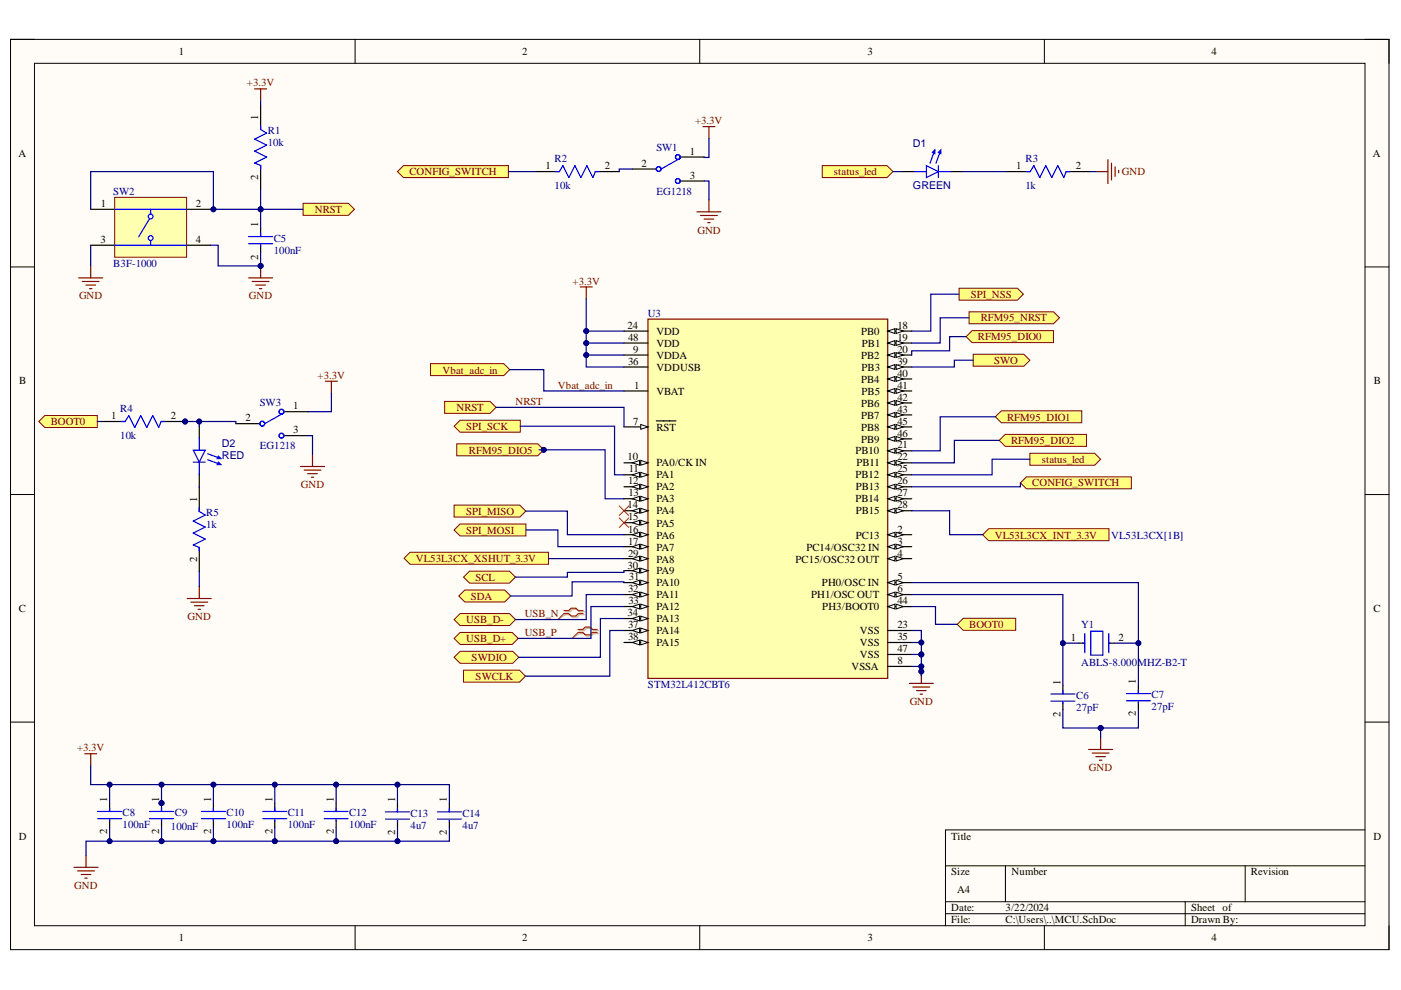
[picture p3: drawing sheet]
<svg xmlns="http://www.w3.org/2000/svg" width="297mm" height="210mm" viewBox="0 0 297 210" stroke-linecap="round" stroke-linejoin="round" font-family="sans-serif">
<defs><g id="words">
<g font-size="2.3">
<text x="37.9" y="11.7">1</text>
<text x="110.7" y="11.7">2</text>
<text x="183.9" y="11.7">3</text>
<text x="256.8" y="11.7">4</text>
<text x="54.7" y="25.4" transform="rotate(-90 54.7 25.4)">1</text>
<text x="3.9" y="33.3">A</text>
<text x="115.6" y="35.9">1</text>
<text x="128.2" y="35.9">2</text>
<text x="136" y="35.3">2</text>
<text x="146.3" y="32.8">1</text>
<text x="215.5" y="35.9">1</text>
<text x="228.1" y="35.9">2</text>
<text x="291.1" y="33.3">A</text>
<text x="54.7" y="38.2" transform="rotate(-90 54.7 38.2)">2</text>
<text x="146.3" y="37.9">3</text>
<text x="21.4" y="43.9">1</text>
<text x="41.5" y="43.9">2</text>
<text x="21.3" y="51.6">3</text>
<text x="41.5" y="51.6">4</text>
<text x="54.7" y="48.1" transform="rotate(-90 54.7 48.1)">1</text>
<text x="54.7" y="55" transform="rotate(-90 54.7 55)">2</text>
<text x="133.1" y="69.7">24</text>
<text x="139.2" y="71">VDD</text>
<text x="182.6" y="71">PB0</text>
<text x="190.3" y="69.7">18</text>
<text x="133.2" y="72.3">48</text>
<text x="133.2" y="77.3">36</text>
<text x="134.3" y="74.8">9</text>
<text x="139.2" y="73.5">VDD</text>
<text x="139.2" y="76.1">VDDA</text>
<text x="182.6" y="76.1">PB2</text>
<text x="182.7" y="73.5">PB1</text>
<text x="190.3" y="72.3">19</text>
<text x="190.3" y="74.8">20</text>
<text x="190.3" y="77.3">39</text>
<text x="4.1" y="81.5">B</text>
<text x="134.4" y="82.4">1</text>
<text x="139.2" y="78.6">VDDUSB</text>
<text x="139.2" y="83.7">VBAT</text>
<text x="182.6" y="81.1">PB4</text>
<text x="182.6" y="78.6">PB3</text>
<text x="182.6" y="83.7">PB5</text>
<text x="190.3" y="79.9">40</text>
<text x="190.3" y="82.4">41</text>
<text x="291.3" y="81.5">B</text>
<text x="23.6" y="88.9">1</text>
<text x="36.2" y="88.9">2</text>
<text x="52" y="89.3">2</text>
<text x="62.2" y="86.8">1</text>
<text x="182.6" y="86.2">PB6</text>
<text x="182.6" y="88.8">PB7</text>
<text x="190.3" y="84.9">42</text>
<text x="190.3" y="87.5">43</text>
<text x="62.2" y="91.9">3</text>
<text x="134.3" y="90">7</text>
<text x="139.2" y="91.3">RST</text>
<text x="182.6" y="91.3">PB8</text>
<text x="182.6" y="93.8">PB9</text>
<text x="190.3" y="90">45</text>
<text x="190.3" y="92.6">46</text>
<text x="190.3" y="95.1">21</text>
<text x="133.1" y="97.6">10</text>
<text x="133.3" y="100.2">11</text>
<text x="139.2" y="98.9">PA0/CK IN</text>
<text x="139.2" y="101.4">PA1</text>
<text x="181.4" y="96.4">PB10</text>
<text x="181.4" y="101.4">PB12</text>
<text x="181.6" y="98.9">PB11</text>
<text x="190.3" y="97.6">22</text>
<text x="190.3" y="100.2">25</text>
<text x="41.8" y="106.4" transform="rotate(-90 41.8 106.4)">1</text>
<text x="133.1" y="107.8">14</text>
<text x="133.2" y="102.7">12</text>
<text x="133.2" y="105.2">13</text>
<text x="139.2" y="104">PA2</text>
<text x="139.2" y="106.5">PA3</text>
<text x="181.4" y="106.5">PB14</text>
<text x="181.5" y="104">PB13</text>
<text x="190.3" y="102.7">26</text>
<text x="190.3" y="105.2">27</text>
<text x="190.3" y="107.8">28</text>
<text x="133.2" y="110.3">15</text>
<text x="133.2" y="112.9">16</text>
<text x="139.2" y="109">PA4</text>
<text x="139.2" y="111.7">PA5</text>
<text x="181.5" y="109">PB15</text>
<text x="190.3" y="112.9">2</text>
<text x="41.8" y="119.2" transform="rotate(-90 41.8 119.2)">2</text>
<text x="133.2" y="115.5">17</text>
<text x="133.2" y="118">29</text>
<text x="139.2" y="114.2">PA6</text>
<text x="139.2" y="116.7">PA7</text>
<text x="139.2" y="119.3">PA8</text>
<text x="168.7" y="119.3">PC15/OSC32 OUT</text>
<text x="171" y="116.7">PC14/OSC32 IN</text>
<text x="181.5" y="114.2">PC13</text>
<text x="190.3" y="115.5">3</text>
<text x="190.3" y="118">4</text>
<text x="133.1" y="120.5">30</text>
<text x="133.2" y="125.6">32</text>
<text x="133.3" y="123.1">31</text>
<text x="139.2" y="121.8">PA9</text>
<text x="139.2" y="124.3">PA10</text>
<text x="174.3" y="124.3">PH0/OSC IN</text>
<text x="190.3" y="123.1">5</text>
<text x="190.3" y="125.6">6</text>
<text x="4" y="129.7">C</text>
<text x="133.1" y="130.7">34</text>
<text x="133.2" y="128.1">33</text>
<text x="139.2" y="126.9">PA11</text>
<text x="139.2" y="129.4">PA12</text>
<text x="139.2" y="131.9">PA13</text>
<text x="172" y="126.9">PH1/OSC OUT</text>
<text x="174.3" y="129.4">PH3/BOOT0</text>
<text x="190.3" y="128.1">44</text>
<text x="291.2" y="129.7">C</text>
<text x="133.2" y="133.2">37</text>
<text x="133.2" y="135.8">38</text>
<text x="139.2" y="134.5">PA14</text>
<text x="139.2" y="137">PA15</text>
<text x="182.3" y="134.5">VSS</text>
<text x="182.3" y="137">VSS</text>
<text x="190.3" y="133.2">23</text>
<text x="190.3" y="135.8">35</text>
<text x="227.1" y="135.9">1</text>
<text x="237.1" y="135.9">2</text>
<text x="180.5" y="142.1">VSSA</text>
<text x="182.3" y="139.6">VSS</text>
<text x="190.3" y="138.3">47</text>
<text x="190.3" y="140.8">8</text>
<text x="224.9" y="145.1" transform="rotate(-90 224.9 145.1)">1</text>
<text x="240.8" y="145" transform="rotate(-90 240.8 145)">1</text>
<text x="224.9" y="152" transform="rotate(-90 224.9 152)">2</text>
<text x="240.8" y="151.9" transform="rotate(-90 240.8 151.9)">2</text>
<text x="22.8" y="170" transform="rotate(-90 22.8 170)">1</text>
<text x="33.8" y="170" transform="rotate(-90 33.8 170)">1</text>
<text x="44.8" y="170" transform="rotate(-90 44.8 170)">1</text>
<text x="57.8" y="170" transform="rotate(-90 57.8 170)">1</text>
<text x="70.8" y="170" transform="rotate(-90 70.8 170)">1</text>
<text x="83.7" y="170.1" transform="rotate(-90 83.7 170.1)">1</text>
<text x="94.7" y="170.1" transform="rotate(-90 94.7 170.1)">1</text>
<text x="4" y="178">D</text>
<text x="22.8" y="176.9" transform="rotate(-90 22.8 176.9)">2</text>
<text x="33.8" y="176.9" transform="rotate(-90 33.8 176.9)">2</text>
<text x="44.8" y="176.9" transform="rotate(-90 44.8 176.9)">2</text>
<text x="57.8" y="176.9" transform="rotate(-90 57.8 176.9)">2</text>
<text x="70.8" y="176.9" transform="rotate(-90 70.8 176.9)">2</text>
<text x="83.7" y="177" transform="rotate(-90 83.7 177)">2</text>
<text x="94.7" y="177" transform="rotate(-90 94.7 177)">2</text>
<text x="201.7" y="178">Title</text>
<text x="291.2" y="178">D</text>
<text x="201.7" y="185.6">Size</text>
<text x="214.4" y="185.6">Number</text>
<text x="265.2" y="185.6">Revision</text>
<text x="202.9" y="189.4">A4</text>
<text x="201.7" y="193.2">Date:</text>
<text x="201.7" y="195.8">File:</text>
<text x="213.2" y="193.2">3/22/2024</text>
<text x="213.2" y="195.8">C:\Users\..\MCU.SchDoc</text>
<text x="252.5" y="193.2">Sheet of</text>
<text x="252.5" y="195.8">Drawn By:</text>
<text x="37.9" y="199.6">1</text>
<text x="110.7" y="199.6">2</text>
<text x="183.9" y="199.6">3</text>
<text x="256.8" y="199.6">4</text>
</g>
<g font-size="2.3" fill="#800000">
<text x="52.4" y="18.3">+3.3V</text>
<text x="147.4" y="26.4">+3.3V</text>
<text x="86.8" y="37.2">CONFIG_SWITCH</text>
<text x="176.8" y="37.2">status_led</text>
<text x="237.9" y="37.2">GND</text>
<text x="66.7" y="45.1">NRST</text>
<text x="147.9" y="49.5">GND</text>
<text x="16.7" y="63.5">GND</text>
<text x="52.8" y="63.5">GND</text>
<text x="121.4" y="60.3">+3.3V</text>
<text x="205.8" y="63.1">SPI_NSS</text>
<text x="207.9" y="68.1">RFM95_NRST</text>
<text x="207.3" y="72.2">RFM95_DIO0</text>
<text x="210.8" y="77.2">SWO</text>
<text x="67.3" y="80.4">+3.3V</text>
<text x="93.8" y="79.2">Vbat_adc_in</text>
<text x="118.3" y="82.4">Vbat_adc_in</text>
<text x="96.8" y="87.1">NRST</text>
<text x="109.3" y="85.9">NRST</text>
<text x="213.5" y="89.2">RFM95_DIO1</text>
<text x="10.7" y="90.2">BOOT0</text>
<text x="98.8" y="91.2">SPI_SCK</text>
<text x="214.4" y="94.2">RFM95_DIO2</text>
<text x="99.4" y="96.2">RFM95_DIO5</text>
<text x="220.9" y="98.1">status_led</text>
<text x="63.8" y="103.5">GND</text>
<text x="218.8" y="103.1">CONFIG_SWITCH</text>
<text x="98.8" y="113.2">SPI_MOSI</text>
<text x="98.8" y="109.1">SPI_MISO</text>
<text x="88.1" y="119.2">VL53L3CX_XSHUT_3.3V</text>
<text x="210.9" y="114.2">VL53L3CX_INT_3.3V</text>
<text x="100.8" y="123.2">SCL</text>
<text x="39.8" y="131.5">GND</text>
<text x="99.8" y="127.1">SDA</text>
<text x="111.2" y="130.8">USB_N</text>
<text x="98.8" y="136.2">USB_D+</text>
<text x="98.8" y="132.1">USB_D-</text>
<text x="111.2" y="134.9">USB_P</text>
<text x="205.5" y="133.1">BOOT0</text>
<text x="100" y="140.1">SWDIO</text>
<text x="100.8" y="144.1">SWCLK</text>
<text x="192.9" y="149.5">GND</text>
<text x="16.3" y="159.3">+3.3V</text>
<text x="230.9" y="163.5">GND</text>
<text x="15.7" y="188.5">GND</text>
</g>
<g font-size="2.3" fill="#000080">
<text x="56.8" y="28.5">R1</text>
<text x="56.8" y="31">10k</text>
<text x="117.6" y="34.4">R2</text>
<text x="139.2" y="32">SW1</text>
<text x="193.6" y="31.1">D1</text>
<text x="217.4" y="34.4">R3</text>
<text x="24" y="41.3">SW2</text>
<text x="117.6" y="40">10k</text>
<text x="139.2" y="41.2">EG1218</text>
<text x="193.6" y="40">GREEN</text>
<text x="217.4" y="40">1k</text>
<text x="58" y="51.2">C5</text>
<text x="58" y="53.8">100nF</text>
<text x="24" y="56.6">B3F-1000</text>
<text x="137.4" y="67.2">U3</text>
<text x="25.5" y="87.4">R4</text>
<text x="55.1" y="86">SW3</text>
<text x="25.5" y="93">10k</text>
<text x="47" y="94.8">D2</text>
<text x="55.1" y="95.2">EG1218</text>
<text x="47" y="97.3">RED</text>
<text x="43.7" y="109.5">R5</text>
<text x="43.7" y="112">1k</text>
<text x="235.6" y="114.2">VL53L3CX[1B]</text>
<text x="229.3" y="133.1">Y1</text>
<text x="229.3" y="141.2">ABLS-8.000MHZ-B2-T</text>
<text x="137.4" y="145.9">STM32L412CBT6</text>
<text x="228.2" y="148.2">C6</text>
<text x="244.1" y="148.1">C7</text>
<text x="228.2" y="150.7">27pF</text>
<text x="244.1" y="150.6">27pF</text>
<text x="26" y="173.1">C8</text>
<text x="37.1" y="173.1">C9</text>
<text x="48" y="173.1">C10</text>
<text x="61" y="173.1">C11</text>
<text x="74" y="173.1">C12</text>
<text x="87" y="173.2">C13</text>
<text x="98" y="173.2">C14</text>
<text x="26" y="175.6">100nF</text>
<text x="36.2" y="175.9">100nF</text>
<text x="48" y="175.6">100nF</text>
<text x="61" y="175.6">100nF</text>
<text x="74" y="175.6">100nF</text>
<text x="87" y="175.7">4u7</text>
<text x="98" y="175.7">4u7</text>
</g>
</g></defs>
<path d="M2.2 8.4h292.3v192.9h-292.3z" fill-rule="evenodd" fill="#fffcf8"/>
<path d="M2.2 8.4h292.3v192.9h-292.3z" fill="none" stroke="#000" stroke-width=".21"/>
<path d="M7.3 13.4h282.1v182.9h-282.1z" fill-rule="evenodd" fill="#fffcf8"/>
<g fill="none" stroke="#000" stroke-width=".21">
<path d="M2.2 8.3h5.1M7.3 13.4h282.1v182.9h-282.1zM75.3 8.3v5.1M148.4 8.3v5.1M221.4 8.4v5M289.4 8.4h5.1v5M2.2 56.6h5.1M289.4 56.6h5.1M2.2 104.8h5.1M289.4 104.9h5.1M2.2 153.1h5.1M289.4 153.1h5.1"/>
<path d="M289.4 176h-88.9v20.3M75.3 196.3v5M148.4 196.3v5M200.5 183.6h88.9M200.5 191.2h88.9M200.5 193.7h88.9M213.2 183.6v7.6M221.4 196.3v5M251.3 191.2v5.1M264 183.6v7.6M294.5 196.3v5"/>
</g>
<path d="M137.4 67.7h50.8v76.1h-50.8z" fill-rule="evenodd" fill="#ffffb0"/>
<path d="M137.4 67.7h50.8v76.1h-50.8z" fill="none" stroke="#800000" stroke-width=".25"/>
<path d="M132.3 70.2h5.1M132.3 72.7h5.1M132.3 75.3h5.1M132.3 77.8h5.1M188.2 113.4h5.1" fill="none" stroke="#000" stroke-width=".25"/>
<path d="M188.2 113.4l1.5-.5v1z" fill="#f8fcff"/>
<path d="M188.2 113.4l1.5-.5v1z" fill="none" stroke="#000" stroke-width=".21"/>
<path d="M190 112.9l1.5 .5-1.5 .5z" fill="#f8fcff"/>
<path d="M190 112.9l1.5 .5-1.5 .5z" fill="none" stroke="#000" stroke-width=".21"/>
<path d="M188.2 115.9h5.1" fill="none" stroke="#000" stroke-width=".25"/>
<path d="M188.2 115.9l1.5-.5v1z" fill="#f8fcff"/>
<path d="M188.2 115.9l1.5-.5v1z" fill="none" stroke="#000" stroke-width=".21"/>
<path d="M190 115.4l1.5 .5-1.5 .5z" fill="#f8fcff"/>
<path d="M190 115.4l1.5 .5-1.5 .5z" fill="none" stroke="#000" stroke-width=".21"/>
<path d="M188.2 118.4h5.1" fill="none" stroke="#000" stroke-width=".25"/>
<path d="M188.2 118.4l1.5-.5v1.1z" fill="#f8fcff"/>
<path d="M188.2 118.4l1.5-.5v1.1z" fill="none" stroke="#000" stroke-width=".21"/>
<path d="M190 117.9l1.5 .5-1.5 .6z" fill="#f8fcff"/>
<path d="M190 117.9l1.5 .5-1.5 .6z" fill="none" stroke="#000" stroke-width=".21"/>
<path d="M188.2 123.5h5.1" fill="none" stroke="#000" stroke-width=".25"/>
<path d="M188.2 123.5l1.5-.5v1z" fill="#f8fcff"/>
<path d="M188.2 123.5l1.5-.5v1z" fill="none" stroke="#000" stroke-width=".21"/>
<path d="M190 123l1.5 .5-1.5 .5z" fill="#f8fcff"/>
<path d="M190 123l1.5 .5-1.5 .5z" fill="none" stroke="#000" stroke-width=".21"/>
<path d="M188.2 126.1h5.1" fill="none" stroke="#000" stroke-width=".25"/>
<path d="M188.2 126.1l1.5-.5v1z" fill="#f8fcff"/>
<path d="M188.2 126.1l1.5-.5v1z" fill="none" stroke="#000" stroke-width=".21"/>
<path d="M190 125.6l1.5 .5-1.5 .5z" fill="#f8fcff"/>
<path d="M190 125.6l1.5 .5-1.5 .5z" fill="none" stroke="#000" stroke-width=".21"/>
<path d="M188.2 128.6h5.1" fill="none" stroke="#000" stroke-width=".25"/>
<path d="M188.2 128.6l1.5-.5v1z" fill="#f8fcff"/>
<path d="M188.2 128.6l1.5-.5v1z" fill="none" stroke="#000" stroke-width=".21"/>
<path d="M190 128.1l1.5 .5-1.5 .5z" fill="#f8fcff"/>
<path d="M190 128.1l1.5 .5-1.5 .5z" fill="none" stroke="#000" stroke-width=".21"/>
<path d="M132.3 98.1h5.1" fill="none" stroke="#000" stroke-width=".25"/>
<path d="M135.9 97.6l1.5 .5-1.5 .5z" fill="#f8fcff"/>
<path d="M135.9 97.6l1.5 .5-1.5 .5z" fill="none" stroke="#000" stroke-width=".21"/>
<path d="M134.1 98.1l1.5-.5v1z" fill="#f8fcff"/>
<path d="M134.1 98.1l1.5-.5v1z" fill="none" stroke="#000" stroke-width=".21"/>
<path d="M132.3 100.7h5.1" fill="none" stroke="#000" stroke-width=".25"/>
<path d="M135.9 100.2l1.5 .5-1.5 .5z" fill="#f8fcff"/>
<path d="M135.9 100.2l1.5 .5-1.5 .5z" fill="none" stroke="#000" stroke-width=".21"/>
<path d="M134.1 100.7l1.5-.5v1z" fill="#f8fcff"/>
<path d="M134.1 100.7l1.5-.5v1z" fill="none" stroke="#000" stroke-width=".21"/>
<path d="M132.3 103.2h5.1" fill="none" stroke="#000" stroke-width=".25"/>
<path d="M135.9 102.7l1.5 .5-1.5 .5z" fill="#f8fcff"/>
<path d="M135.9 102.7l1.5 .5-1.5 .5z" fill="none" stroke="#000" stroke-width=".21"/>
<path d="M134.1 103.2l1.5-.5v1z" fill="#f8fcff"/>
<path d="M134.1 103.2l1.5-.5v1z" fill="none" stroke="#000" stroke-width=".21"/>
<path d="M132.3 105.7h5.1" fill="none" stroke="#000" stroke-width=".25"/>
<path d="M135.9 105.2l1.5 .5-1.5 .6z" fill="#f8fcff"/>
<path d="M135.9 105.2l1.5 .5-1.5 .6z" fill="none" stroke="#000" stroke-width=".21"/>
<path d="M134.1 105.7l1.5-.5v1.1z" fill="#f8fcff"/>
<path d="M134.1 105.7l1.5-.5v1.1z" fill="none" stroke="#000" stroke-width=".21"/>
<path d="M132.3 108.3h5.1" fill="none" stroke="#000" stroke-width=".25"/>
<path d="M135.9 107.8l1.5 .5-1.5 .5z" fill="#f8fcff"/>
<path d="M135.9 107.8l1.5 .5-1.5 .5z" fill="none" stroke="#000" stroke-width=".21"/>
<path d="M134.1 108.3l1.5-.5v1z" fill="#f8fcff"/>
<path d="M134.1 108.3l1.5-.5v1z" fill="none" stroke="#000" stroke-width=".21"/>
<path d="M132.3 110.8h5.1" fill="none" stroke="#000" stroke-width=".25"/>
<path d="M135.9 110.3l1.5 .5-1.5 .5z" fill="#f8fcff"/>
<path d="M135.9 110.3l1.5 .5-1.5 .5z" fill="none" stroke="#000" stroke-width=".21"/>
<path d="M134.1 110.8l1.5-.5v1z" fill="#f8fcff"/>
<path d="M134.1 110.8l1.5-.5v1z" fill="none" stroke="#000" stroke-width=".21"/>
<path d="M132.3 113.4h5.1" fill="none" stroke="#000" stroke-width=".25"/>
<path d="M135.9 112.9l1.5 .5-1.5 .5z" fill="#f8fcff"/>
<path d="M135.9 112.9l1.5 .5-1.5 .5z" fill="none" stroke="#000" stroke-width=".21"/>
<path d="M134.1 113.4l1.5-.5v1z" fill="#f8fcff"/>
<path d="M134.1 113.4l1.5-.5v1z" fill="none" stroke="#000" stroke-width=".21"/>
<path d="M132.3 115.9h5.1" fill="none" stroke="#000" stroke-width=".25"/>
<path d="M135.9 115.4l1.5 .5-1.5 .5z" fill="#f8fcff"/>
<path d="M135.9 115.4l1.5 .5-1.5 .5z" fill="none" stroke="#000" stroke-width=".21"/>
<path d="M134.1 115.9l1.5-.5v1z" fill="#f8fcff"/>
<path d="M134.1 115.9l1.5-.5v1z" fill="none" stroke="#000" stroke-width=".21"/>
<path d="M132.3 118.4h5.1" fill="none" stroke="#000" stroke-width=".25"/>
<path d="M135.9 117.9l1.5 .5-1.5 .6z" fill="#f8fcff"/>
<path d="M135.9 117.9l1.5 .5-1.5 .6z" fill="none" stroke="#000" stroke-width=".21"/>
<path d="M134.1 118.4l1.5-.5v1.1z" fill="#f8fcff"/>
<path d="M134.1 118.4l1.5-.5v1.1z" fill="none" stroke="#000" stroke-width=".21"/>
<path d="M132.3 121h5.1" fill="none" stroke="#000" stroke-width=".25"/>
<path d="M135.9 120.5l1.5 .5-1.5 .5z" fill="#f8fcff"/>
<path d="M135.9 120.5l1.5 .5-1.5 .5z" fill="none" stroke="#000" stroke-width=".21"/>
<path d="M134.1 121l1.5-.5v1z" fill="#f8fcff"/>
<path d="M134.1 121l1.5-.5v1z" fill="none" stroke="#000" stroke-width=".21"/>
<path d="M132.3 123.5h5.1" fill="none" stroke="#000" stroke-width=".25"/>
<path d="M135.9 123l1.5 .5-1.5 .5z" fill="#f8fcff"/>
<path d="M135.9 123l1.5 .5-1.5 .5z" fill="none" stroke="#000" stroke-width=".21"/>
<path d="M134.1 123.5l1.5-.5v1z" fill="#f8fcff"/>
<path d="M134.1 123.5l1.5-.5v1z" fill="none" stroke="#000" stroke-width=".21"/>
<path d="M132.3 126.1h5.1" fill="none" stroke="#000" stroke-width=".25"/>
<path d="M135.9 125.6l1.5 .5-1.5 .5z" fill="#f8fcff"/>
<path d="M135.9 125.6l1.5 .5-1.5 .5z" fill="none" stroke="#000" stroke-width=".21"/>
<path d="M134.1 126.1l1.5-.5v1z" fill="#f8fcff"/>
<path d="M134.1 126.1l1.5-.5v1z" fill="none" stroke="#000" stroke-width=".21"/>
<path d="M132.3 128.6h5.1" fill="none" stroke="#000" stroke-width=".25"/>
<path d="M135.9 128.1l1.5 .5-1.5 .5z" fill="#f8fcff"/>
<path d="M135.9 128.1l1.5 .5-1.5 .5z" fill="none" stroke="#000" stroke-width=".21"/>
<path d="M134.1 128.6l1.5-.5v1z" fill="#f8fcff"/>
<path d="M134.1 128.6l1.5-.5v1z" fill="none" stroke="#000" stroke-width=".21"/>
<path d="M132.3 131.1h5.1" fill="none" stroke="#000" stroke-width=".25"/>
<path d="M135.9 130.6l1.5 .5-1.5 .6z" fill="#f8fcff"/>
<path d="M135.9 130.6l1.5 .5-1.5 .6z" fill="none" stroke="#000" stroke-width=".21"/>
<path d="M134.1 131.1l1.5-.5v1.1z" fill="#f8fcff"/>
<path d="M134.1 131.1l1.5-.5v1.1z" fill="none" stroke="#000" stroke-width=".21"/>
<path d="M132.3 133.7h5.1" fill="none" stroke="#000" stroke-width=".25"/>
<path d="M135.9 133.2l1.5 .5-1.5 .5z" fill="#f8fcff"/>
<path d="M135.9 133.2l1.5 .5-1.5 .5z" fill="none" stroke="#000" stroke-width=".21"/>
<path d="M134.1 133.7l1.5-.5v1z" fill="#f8fcff"/>
<path d="M134.1 133.7l1.5-.5v1z" fill="none" stroke="#000" stroke-width=".21"/>
<path d="M132.3 136.2h5.1" fill="none" stroke="#000" stroke-width=".25"/>
<path d="M135.9 135.7l1.5 .5-1.5 .5z" fill="#f8fcff"/>
<path d="M135.9 135.7l1.5 .5-1.5 .5z" fill="none" stroke="#000" stroke-width=".21"/>
<path d="M134.1 136.2l1.5-.5v1z" fill="#f8fcff"/>
<path d="M134.1 136.2l1.5-.5v1z" fill="none" stroke="#000" stroke-width=".21"/>
<path d="M132.3 90.5h5.1" fill="none" stroke="#000" stroke-width=".25"/>
<path d="M135.9 90l1.5 .5-1.5 .5z" fill="#f8fcff"/>
<path d="M135.9 90l1.5 .5-1.5 .5z" fill="none" stroke="#000" stroke-width=".21"/>
<path d="M188.2 70.2h5.1M132.3 82.9h5.1M139.2 89.2h4.1" fill="none" stroke="#000" stroke-width=".25"/>
<path d="M188.2 70.2l1.5-.5v1z" fill="#f8fcff"/>
<path d="M188.2 70.2l1.5-.5v1z" fill="none" stroke="#000" stroke-width=".21"/>
<path d="M190 69.7l1.5 .5-1.5 .5z" fill="#f8fcff"/>
<path d="M190 69.7l1.5 .5-1.5 .5z" fill="none" stroke="#000" stroke-width=".21"/>
<path d="M188.2 72.7h5.1" fill="none" stroke="#000" stroke-width=".25"/>
<path d="M188.2 72.7l1.5-.5v1z" fill="#f8fcff"/>
<path d="M188.2 72.7l1.5-.5v1z" fill="none" stroke="#000" stroke-width=".21"/>
<path d="M190 72.2l1.5 .5-1.5 .5z" fill="#f8fcff"/>
<path d="M190 72.2l1.5 .5-1.5 .5z" fill="none" stroke="#000" stroke-width=".21"/>
<path d="M188.2 75.3h5.1" fill="none" stroke="#000" stroke-width=".25"/>
<path d="M188.2 75.3l1.5-.5v1z" fill="#f8fcff"/>
<path d="M188.2 75.3l1.5-.5v1z" fill="none" stroke="#000" stroke-width=".21"/>
<path d="M190 74.8l1.5 .5-1.5 .5z" fill="#f8fcff"/>
<path d="M190 74.8l1.5 .5-1.5 .5z" fill="none" stroke="#000" stroke-width=".21"/>
<path d="M188.2 77.8h5.1" fill="none" stroke="#000" stroke-width=".25"/>
<path d="M188.2 77.8l1.5-.5v1z" fill="#f8fcff"/>
<path d="M188.2 77.8l1.5-.5v1z" fill="none" stroke="#000" stroke-width=".21"/>
<path d="M190 77.3l1.5 .5-1.5 .5z" fill="#f8fcff"/>
<path d="M190 77.3l1.5 .5-1.5 .5z" fill="none" stroke="#000" stroke-width=".21"/>
<path d="M188.2 80.4h5.1" fill="none" stroke="#000" stroke-width=".25"/>
<path d="M188.2 80.4l1.5-.6v1.1z" fill="#f8fcff"/>
<path d="M188.2 80.4l1.5-.6v1.1z" fill="none" stroke="#000" stroke-width=".21"/>
<path d="M190 79.8l1.5 .6-1.5 .5z" fill="#f8fcff"/>
<path d="M190 79.8l1.5 .6-1.5 .5z" fill="none" stroke="#000" stroke-width=".21"/>
<path d="M188.2 82.9h5.1" fill="none" stroke="#000" stroke-width=".25"/>
<path d="M188.2 82.9l1.5-.5v1z" fill="#f8fcff"/>
<path d="M188.2 82.9l1.5-.5v1z" fill="none" stroke="#000" stroke-width=".21"/>
<path d="M190 82.4l1.5 .5-1.5 .5z" fill="#f8fcff"/>
<path d="M190 82.4l1.5 .5-1.5 .5z" fill="none" stroke="#000" stroke-width=".21"/>
<path d="M188.2 85.4h5.1" fill="none" stroke="#000" stroke-width=".25"/>
<path d="M188.2 85.4l1.5-.5v1z" fill="#f8fcff"/>
<path d="M188.2 85.4l1.5-.5v1z" fill="none" stroke="#000" stroke-width=".21"/>
<path d="M190 84.9l1.5 .5-1.5 .5z" fill="#f8fcff"/>
<path d="M190 84.9l1.5 .5-1.5 .5z" fill="none" stroke="#000" stroke-width=".21"/>
<path d="M188.2 88h5.1" fill="none" stroke="#000" stroke-width=".25"/>
<path d="M188.2 88l1.5-.5v1z" fill="#f8fcff"/>
<path d="M188.2 88l1.5-.5v1z" fill="none" stroke="#000" stroke-width=".21"/>
<path d="M190 87.5l1.5 .5-1.5 .5z" fill="#f8fcff"/>
<path d="M190 87.5l1.5 .5-1.5 .5z" fill="none" stroke="#000" stroke-width=".21"/>
<path d="M188.2 90.5h5.1" fill="none" stroke="#000" stroke-width=".25"/>
<path d="M188.2 90.5l1.5-.5v1z" fill="#f8fcff"/>
<path d="M188.2 90.5l1.5-.5v1z" fill="none" stroke="#000" stroke-width=".21"/>
<path d="M190 90l1.5 .5-1.5 .5z" fill="#f8fcff"/>
<path d="M190 90l1.5 .5-1.5 .5z" fill="none" stroke="#000" stroke-width=".21"/>
<path d="M188.2 93.1h5.1" fill="none" stroke="#000" stroke-width=".25"/>
<path d="M188.2 93.1l1.5-.6v1.1z" fill="#f8fcff"/>
<path d="M188.2 93.1l1.5-.6v1.1z" fill="none" stroke="#000" stroke-width=".21"/>
<path d="M190 92.5l1.5 .6-1.5 .5z" fill="#f8fcff"/>
<path d="M190 92.5l1.5 .6-1.5 .5z" fill="none" stroke="#000" stroke-width=".21"/>
<path d="M188.2 95.6h5.1" fill="none" stroke="#000" stroke-width=".25"/>
<path d="M188.2 95.6l1.5-.5v1z" fill="#f8fcff"/>
<path d="M188.2 95.6l1.5-.5v1z" fill="none" stroke="#000" stroke-width=".21"/>
<path d="M190 95.1l1.5 .5-1.5 .5z" fill="#f8fcff"/>
<path d="M190 95.1l1.5 .5-1.5 .5z" fill="none" stroke="#000" stroke-width=".21"/>
<path d="M188.2 98.1h5.1" fill="none" stroke="#000" stroke-width=".25"/>
<path d="M188.2 98.1l1.5-.5v1z" fill="#f8fcff"/>
<path d="M188.2 98.1l1.5-.5v1z" fill="none" stroke="#000" stroke-width=".21"/>
<path d="M190 97.6l1.5 .5-1.5 .5z" fill="#f8fcff"/>
<path d="M190 97.6l1.5 .5-1.5 .5z" fill="none" stroke="#000" stroke-width=".21"/>
<path d="M188.2 100.7h5.1" fill="none" stroke="#000" stroke-width=".25"/>
<path d="M188.2 100.7l1.5-.5v1z" fill="#f8fcff"/>
<path d="M188.2 100.7l1.5-.5v1z" fill="none" stroke="#000" stroke-width=".21"/>
<path d="M190 100.2l1.5 .5-1.5 .5z" fill="#f8fcff"/>
<path d="M190 100.2l1.5 .5-1.5 .5z" fill="none" stroke="#000" stroke-width=".21"/>
<path d="M188.2 103.2h5.1" fill="none" stroke="#000" stroke-width=".25"/>
<path d="M188.2 103.2l1.5-.5v1z" fill="#f8fcff"/>
<path d="M188.2 103.2l1.5-.5v1z" fill="none" stroke="#000" stroke-width=".21"/>
<path d="M190 102.7l1.5 .5-1.5 .5z" fill="#f8fcff"/>
<path d="M190 102.7l1.5 .5-1.5 .5z" fill="none" stroke="#000" stroke-width=".21"/>
<path d="M188.2 105.8h5.1" fill="none" stroke="#000" stroke-width=".25"/>
<path d="M188.2 105.8l1.5-.6v1.1z" fill="#f8fcff"/>
<path d="M188.2 105.8l1.5-.6v1.1z" fill="none" stroke="#000" stroke-width=".21"/>
<path d="M190 105.2l1.5 .6-1.5 .5z" fill="#f8fcff"/>
<path d="M190 105.2l1.5 .6-1.5 .5z" fill="none" stroke="#000" stroke-width=".21"/>
<path d="M188.2 108.3h5.1" fill="none" stroke="#000" stroke-width=".25"/>
<path d="M188.2 108.3l1.5-.5v1z" fill="#f8fcff"/>
<path d="M188.2 108.3l1.5-.5v1z" fill="none" stroke="#000" stroke-width=".21"/>
<path d="M190 107.8l1.5 .5-1.5 .5z" fill="#f8fcff"/>
<path d="M190 107.8l1.5 .5-1.5 .5z" fill="none" stroke="#000" stroke-width=".21"/>
<path d="M188.2 133.7h5.1M188.2 136.2h5.1M188.2 138.8h5.1M188.2 141.3h5.1" fill="none" stroke="#000" stroke-width=".25"/>
<path d="M192.8 144.9h5.1M193.6 145.7h3.5M194.3 146.4h2.1M195.1 147.2h.5M195.3 142.4v2.5" fill="none" stroke="#800000" stroke-width=".25"/>
<circle cx="195.3" cy="142.4" r=".51" fill="#000080"/>
<circle cx="195.3" cy="142.4" r=".51" fill="none" stroke="#000080" stroke-width=".21"/>
<path d="M23.2 170.3v1.8M23.2 173.8v1.6" fill="none" stroke="#000" stroke-width=".25"/>
<path d="M20.7 172.1h5.1M20.7 173.6h5.1M23.2 171.3v.8M23.2 173.8v.3" fill="none" stroke="#00f" stroke-width=".25"/>
<circle cx="34.2" cy="170.3" r=".51" fill="#000080"/>
<circle cx="34.2" cy="170.3" r=".51" fill="none" stroke="#000080" stroke-width=".21"/>
<path d="M34.2 170.3v1.8" fill="none" stroke="#000" stroke-width=".25"/>
<circle cx="34.2" cy="170.3" r=".51" fill="#000080"/>
<circle cx="34.2" cy="170.3" r=".51" fill="none" stroke="#000080" stroke-width=".21"/>
<path d="M55.3 48.4v1.8M55.3 51.9v1.6M34.3 173.8v1.6M45.2 170.3v1.8M45.2 173.8v1.6M58.3 170.3v1.8M58.3 173.8v1.6M71.3 170.3v1.8M71.3 173.8v1.6" fill="none" stroke="#000" stroke-width=".25"/>
<g fill="none" stroke="#00f" stroke-width=".25">
<path d="M52.7 50.2h5.1M52.7 51.7h5.1M55.3 49.4v.8M55.3 51.9v.3M31.7 172.1h5.1M31.7 173.6h5.1M34.2 171.3v.8M34.3 173.8v.3M42.7 172.1h5.1M42.7 173.6h5.1M45.2 171.3v.8M45.2 173.8v.3"/>
<path d="M55.7 172.1h5.1M55.7 173.6h5.1M58.3 171.3v.8M58.3 173.8v.3M68.7 172.1h5.1M68.7 173.6h5.1M71.3 171.3v.8M71.3 173.8v.3"/>
</g>
<path d="M52.7 58.9h5.1M53.5 59.7h3.5M55.3 56.4v2.5M54.2 60.4h2.1M55 61.2h.5M123 60.8h2.6M124.3 60.8v2.6M15.7 183.9h5.1M16.5 184.7h3.5M17.2 185.4h2.1M18 186.2h.5M18.2 181.4v2.5" fill="none" stroke="#800000" stroke-width=".25"/>
<circle cx="55.3" cy="56.4" r=".51" fill="#000080"/>
<circle cx="55.3" cy="56.4" r=".51" fill="none" stroke="#000080" stroke-width=".21"/>
<path d="M19.2 44.4h5.1M19.2 52h5.1M39.6 44.4h5.1M39.6 52h5.1" fill="none" stroke="#000" stroke-width=".25"/>
<path d="M24.3 41.8h15.3v12.7h-15.3z" fill-rule="evenodd" fill="#ffffb0"/>
<path d="M24.3 41.8h15.3v12.7h-15.3z" fill="none" stroke="#800000" stroke-width=".21"/>
<path d="M24.3 44.4h15.3M24.3 52h15.3M31.9 51v1" fill="none" stroke="#00f" stroke-width=".25"/>
<circle cx="31.9" cy="50.5" r=".51" fill="#fff"/>
<circle cx="31.9" cy="50.5" r=".51" fill="none" stroke="#00f" stroke-width=".25"/>
<circle cx="31.9" cy="45.9" r=".51" fill="#fff"/>
<g fill="none" stroke="#00f" stroke-width=".25">
<path d="M31.7 46.4l-2.3 3.8M31.9 44.4v1M60.2 87.5l-4.1 2.3"/>
<circle cx="31.9" cy="45.9" r=".51"/>
<circle cx="55.6" cy="89.8" r=".51"/>
<circle cx="59.7" cy="87.3" r=".51"/>
<circle cx="59.7" cy="92.4" r=".51"/>
</g>
<path d="M50 89.8h5.1M60.2 87.3h5.1M60.2 92.4h5.1" fill="none" stroke="#000" stroke-width=".25"/>
<path d="M63.7 98.9h5.1M64.5 99.7h3.5M66.3 96.4v2.5M69 80.8h2.5M70.3 80.8v2.6M65.2 100.4h2.1M66 101.2h.5" fill="none" stroke="#800000" stroke-width=".25"/>
<path d="M94.3 85.1h9.6l1.3 1.3-1.3 1.2h-9.6z" fill-rule="evenodd" fill="#ffff80"/>
<path d="M94.3 85.1h9.6l1.3 1.3-1.3 1.2h-9.6z" fill="none" stroke="#800000" stroke-width=".21"/>
<path d="M64.3 43.1h9.6l1.3 1.3-1.3 1.3h-9.6z" fill-rule="evenodd" fill="#ffff80"/>
<path d="M64.3 43.1h9.6l1.3 1.3-1.3 1.3h-9.6z" fill="none" stroke="#800000" stroke-width=".21"/>
<path d="M54 18.8h2.5M55.3 18.8v2.6" fill="none" stroke="#800000" stroke-width=".25"/>
<path d="M204.2 131.1h11.1v2.5h-11.1l-1.2-1.2z" fill-rule="evenodd" fill="#ffff80"/>
<path d="M204.2 131.1h11.1v2.5h-11.1l-1.2-1.2z" fill="none" stroke="#800000" stroke-width=".21"/>
<path d="M8.2 89.4l1.3-1.3h11.1v2.5h-11.1z" fill-rule="evenodd" fill="#ffff80"/>
<path d="M8.2 89.4l1.3-1.3h11.1v2.5h-11.1z" fill="none" stroke="#800000" stroke-width=".21"/>
<path d="M39.7 126.9h5.1M40.5 127.7h3.5M41.2 128.4h2.1M42 129.2h.5M42.2 124.4v2.5" fill="none" stroke="#800000" stroke-width=".25"/>
<path d="M98.3 122.4l1.3-1.3h8.4l1.3 1.3-1.3 1.2h-8.4z" fill-rule="evenodd" fill="#ffff80"/>
<path d="M98.3 122.4l1.3-1.3h8.4l1.3 1.3-1.3 1.2h-8.4z" fill="none" stroke="#800000" stroke-width=".21"/>
<path d="M97.3 126.4l1.2-1.3h8.5l1.3 1.3-1.3 1.2h-8.5z" fill-rule="evenodd" fill="#ffff80"/>
<path d="M97.3 126.4l1.2-1.3h8.5l1.3 1.3-1.3 1.2h-8.5z" fill="none" stroke="#800000" stroke-width=".21"/>
<path d="M206.1 70.1h17.3v2.5h-17.3l-1.3-1.2z" fill-rule="evenodd" fill="#ffff80"/>
<path d="M206.1 70.1h17.3v2.5h-17.3l-1.3-1.2z" fill="none" stroke="#800000" stroke-width=".21"/>
<path d="M211 88.4l1.3-1.3h17.1v2.5h-17.1z" fill-rule="evenodd" fill="#ffff80"/>
<path d="M211 88.4l1.3-1.3h17.1v2.5h-17.1z" fill="none" stroke="#800000" stroke-width=".21"/>
<path d="M211.9 93.4l1.2-1.3h17.3v2.5h-17.3z" fill-rule="evenodd" fill="#ffff80"/>
<path d="M211.9 93.4l1.2-1.3h17.3v2.5h-17.3z" fill="none" stroke="#800000" stroke-width=".21"/>
<path d="M96.8 94.1h17.2l1.3 1.3-1.3 1.2h-17.2z" fill-rule="evenodd" fill="#ffff80"/>
<path d="M96.8 94.1h17.2l1.3 1.3-1.3 1.2h-17.2z" fill="none" stroke="#800000" stroke-width=".21"/>
<circle cx="115.3" cy="95.4" r=".51" fill="#000080"/>
<circle cx="115.3" cy="95.4" r=".51" fill="none" stroke="#000080" stroke-width=".21"/>
<path d="M205.5 66.1h17.9l1.2 1.3-1.2 1.2h-17.9z" fill-rule="evenodd" fill="#ffff80"/>
<path d="M205.5 66.1h17.9l1.2 1.3-1.2 1.2h-17.9z" fill="none" stroke="#800000" stroke-width=".21"/>
<path d="M96.3 90.4l1.2-1.3h12.8v2.5h-12.8z" fill-rule="evenodd" fill="#ffff80"/>
<path d="M96.3 90.4l1.2-1.3h12.8v2.5h-12.8z" fill="none" stroke="#800000" stroke-width=".21"/>
<path d="M97.5 111.1h14v2.5h-14l-1.2-1.2z" fill-rule="evenodd" fill="#ffff80"/>
<path d="M97.5 111.1h14v2.5h-14l-1.2-1.2z" fill="none" stroke="#800000" stroke-width=".21"/>
<path d="M96.3 107.1h13.9l1.3 1.3-1.3 1.2h-13.9z" fill-rule="evenodd" fill="#ffff80"/>
<path d="M96.3 107.1h13.9l1.3 1.3-1.3 1.2h-13.9z" fill="none" stroke="#800000" stroke-width=".21"/>
<path d="M203.3 61.1h12.4l1.3 1.3-1.3 1.2h-12.4z" fill-rule="evenodd" fill="#ffff80"/>
<path d="M203.3 61.1h12.4l1.3 1.3-1.3 1.2h-12.4z" fill="none" stroke="#800000" stroke-width=".21"/>
<path d="M208.3 113.4l1.3-1.3h25.5v2.5h-25.5z" fill-rule="evenodd" fill="#ffff80"/>
<path d="M208.3 113.4l1.3-1.3h25.5v2.5h-25.5z" fill="none" stroke="#800000" stroke-width=".21"/>
<path d="M85.7 118.4l1.2-1.3h29.4v2.5h-29.4z" fill-rule="evenodd" fill="#ffff80"/>
<path d="M85.7 118.4l1.2-1.3h29.4v2.5h-29.4z" fill="none" stroke="#800000" stroke-width=".21"/>
<path d="M96.3 135.4l1.2-1.3h11.1l1.3 1.3-1.3 1.2h-11.1z" fill-rule="evenodd" fill="#ffff80"/>
<path d="M96.3 135.4l1.2-1.3h11.1l1.3 1.3-1.3 1.2h-11.1z" fill="none" stroke="#800000" stroke-width=".21"/>
<path d="M96.3 131.4l1.2-1.3h10.5l1.3 1.3-1.3 1.2h-10.5z" fill-rule="evenodd" fill="#ffff80"/>
<path d="M96.3 131.4l1.2-1.3h10.5l1.3 1.3-1.3 1.2h-10.5z" fill="none" stroke="#800000" stroke-width=".21"/>
<path d="M96.3 139.4l1.2-1.3h11.2l1.3 1.3-1.3 1.2h-11.2z" fill-rule="evenodd" fill="#ffff80"/>
<path d="M96.3 139.4l1.2-1.3h11.2l1.3 1.3-1.3 1.2h-11.2z" fill="none" stroke="#800000" stroke-width=".21"/>
<path d="M98.3 142.1h11.8l1.3 1.3-1.3 1.2h-11.8z" fill-rule="evenodd" fill="#ffff80"/>
<path d="M98.3 142.1h11.8l1.3 1.3-1.3 1.2h-11.8z" fill="none" stroke="#800000" stroke-width=".21"/>
<path d="M206.3 75.1h10.8l1.2 1.3-1.2 1.2h-10.8z" fill-rule="evenodd" fill="#ffff80"/>
<path d="M206.3 75.1h10.8l1.2 1.3-1.2 1.2h-10.8z" fill="none" stroke="#800000" stroke-width=".21"/>
<path d="M134.1 35.8h5M144.2 33.3h5.1M144.2 38.4h5.1M228.7 136.4h1.3M235.1 136.4h1.3" fill="none" stroke="#000" stroke-width=".25"/>
<g fill="none" stroke="#00f" stroke-width=".25">
<path d="M144.2 33.6l-4 2.2M229.5 136.4h.5M230 134.3v4.1M231.3 133.8h2.5v5.1h-2.5zM235.1 134.3v4.1M235.1 136.4h.2"/>
<circle cx="139.7" cy="35.8" r=".51"/>
<circle cx="143.7" cy="33.3" r=".51"/>
<circle cx="143.7" cy="38.4" r=".51"/>
</g>
<g fill="none" stroke="#800000" stroke-width=".25">
<path d="M149 26.8h2.6M150.3 26.8v2.6M232.4 36.4h2.5M234.9 33.8v5.1M235.7 34.6v3.6M236.4 35.4v2M237.2 36.1v.5M147.8 44.9h5.1M148.5 45.7h3.6M149.3 46.4h2M150.1 47.2h.5M150.3 42.4v2.5"/>
<path d="M230.8 158.9h5.1M231.6 159.7h3.5M233.4 156.4v2.5M232.3 160.4h2.1M233.1 161.2h.5"/>
</g>
<path d="M84.3 36.4l1.2-1.3h22.3v2.6h-22.3z" fill-rule="evenodd" fill="#ffff80"/>
<path d="M84.3 36.4l1.2-1.3h22.3v2.6h-22.3z" fill="none" stroke="#800000" stroke-width=".21"/>
<path d="M216.4 102.4l1.2-1.3h22.3v2.5h-22.3z" fill-rule="evenodd" fill="#ffff80"/>
<path d="M216.4 102.4l1.2-1.3h22.3v2.5h-22.3z" fill="none" stroke="#800000" stroke-width=".21"/>
<path d="M18 159.8h2.5M19.2 159.8v2.6" fill="none" stroke="#800000" stroke-width=".25"/>
<path d="M55.3 22.4v5.1M55.3 35.1v5.1M113.5 36.4h5.1M126.2 36.4h5.1M213.3 36.4h5.1M226.1 36.4h5M42.2 103.4v5M42.2 116.1v5M84.3 170.4v1.7M84.3 173.9v1.5M95.3 170.4v1.7M95.3 173.9v1.5" fill="none" stroke="#000" stroke-width=".25"/>
<path d="M55.3 26.7v.8l1.2 .7-2.5 1.3 2.5 1.3-2.5 1.2 2.5 1.3-2.5 1.3 1.3 .5v.7M117.8 36.4h.8l.8-1.3 1.2 2.6 1.3-2.6 1.3 2.6 1.2-2.6 1.3 2.6 .5-1.3h.8M217.7 36.4h.7l.8-1.3 1.3 2.6 1.2-2.6 1.3 2.6 1.3-2.6 1.2 2.6 .6-1.3h.7M42.2 107.7v.7l1.3 .8-2.5 1.3 2.5 1.2-2.5 1.3 2.5 1.3-2.5 1.3 1.2 .5v.7M81.7 172.1h5.1M81.7 173.7h5.1M84.3 171.4v.7M84.3 173.9v.3M92.7 172.1h5.1M92.7 173.7h5.1M95.3 171.4v.7M95.3 173.9v.3" fill="none" stroke="#00f" stroke-width=".25"/>
<circle cx="39.2" cy="89.4" r=".51" fill="#000080"/>
<circle cx="39.2" cy="89.4" r=".51" fill="none" stroke="#000080" stroke-width=".21"/>
<path d="M21.5 89.4h5M34.2 89.4h5" fill="none" stroke="#000" stroke-width=".25"/>
<circle cx="39.2" cy="89.4" r=".51" fill="#000080"/>
<circle cx="39.2" cy="89.4" r=".51" fill="none" stroke="#000080" stroke-width=".21"/>
<path d="M25.8 89.4h.7l.8-1.3 1.3 2.5 1.2-2.5 1.3 2.5 1.3-2.5 1.3 2.5 .5-1.2h.7M222.8 147.1h5.1M222.8 148.7h5.1M225.4 146.4v.7M225.4 148.9v.3M238.8 147.1h5.1M238.8 148.6h5.1M241.4 146.3v.8M241.4 148.8v.3" fill="none" stroke="#00f" stroke-width=".25"/>
<path d="M225.4 145.4v1.7M225.4 148.9v1.5M241.4 145.3v1.8M241.4 148.8v1.6" fill="none" stroke="#000" stroke-width=".25"/>
<path d="M119.8 129.7h1l.5-.5h1.1l.5 .5h1M119.8 130.3h1l.5 .6h1.1l.5-.6h1M122.8 133.7h1l.5-.5h1.1l.5 .5h1M122.8 134.3h1l.5 .6h1.1l.5-.6h1" fill="none" stroke="#d0a19e" stroke-width=".25"/>
<path d="M119.8 130.3l-1.5 1.1M122.8 134.3l-1.5 1.1" fill="none" stroke="#d0a19e" stroke-width=".21"/>
<path d="M119.6 129.5h1l.5-.5h1l.5 .5h1M119.6 130.1h1l.5 .5h1l.5-.5h1M122.6 133.5h1l.5-.5h1l.5 .5h1M122.6 134.1h1l.5 .5h1l.5-.5h1" fill="none" stroke="#f00" stroke-width=".25"/>
<path d="M119.6 130.1l-1.3 1.3M122.6 134.1l-1.3 1.3" fill="none" stroke="#f00" stroke-width=".21"/>
<path d="M16.7 58.9h5.1M17.5 59.7h3.5M19.2 56.4v2.5M18.2 60.4h2M19 61.2h.5" fill="none" stroke="#800000" stroke-width=".25"/>
<path d="M218.3 96.1h13.8l1.3 1.3-1.3 1.2h-13.8z" fill-rule="evenodd" fill="#ffff80"/>
<path d="M218.3 96.1h13.8l1.3 1.3-1.3 1.2h-13.8z" fill="none" stroke="#800000" stroke-width=".21"/>
<path d="M174.3 35.1h13.8l1.2 1.3-1.2 1.3h-13.8z" fill-rule="evenodd" fill="#ffff80"/>
<path d="M174.3 35.1h13.8l1.2 1.3-1.2 1.3h-13.8z" fill="none" stroke="#800000" stroke-width=".21"/>
<path d="M131.3 107.3l2 2M131.3 109.8l2 2M133.3 107.3l-2 2M133.3 109.8l-2 2" fill="none" stroke="#f00" stroke-width=".21"/>
<path d="M191.3 36.4h2.6M201.5 36.4h2.5" fill="none" stroke="#000" stroke-width=".25"/>
<path d="M193.9 36.4h2.5M196.4 35.1l2.6 1.3-2.6 1.3zM198.2 31.8l-1 2.8M199 35.1v2.6M199 36.4h2.5M199.5 31.8l-1.1 2.8" fill="none" stroke="#00f" stroke-width=".25"/>
<path d="M197.7 32.3l.5-.5v.8z" fill="#00f"/>
<path d="M197.7 32.3l.5-.5v.8z" fill="none" stroke="#00f" stroke-width=".25"/>
<path d="M199 32.3l.5-.5v.8z" fill="#00f"/>
<path d="M199 32.3l.5-.5v.8zM41 95.5h2.5l-1.3 2.5zM41 98h2.5M42.2 92.9v2.6M42.2 98v2.5M44 96.2l2.8 1M44 97.5l2.8 1" fill="none" stroke="#00f" stroke-width=".25"/>
<path d="M42.2 90.4v2.5M42.2 100.5v2.6" fill="none" stroke="#000" stroke-width=".25"/>
<path d="M46.3 96.7l.5 .5h-.7z" fill="#00f"/>
<path d="M46.3 96.7l.5 .5h-.7z" fill="none" stroke="#00f" stroke-width=".25"/>
<path d="M46.3 98l.5 .5h-.7z" fill="#00f"/>
<path d="M46.3 98l.5 .5h-.7z" fill="none" stroke="#00f" stroke-width=".25"/>
<path d="M91.3 77.1h15.5l1.3 1.3-1.3 1.2h-15.5z" fill-rule="evenodd" fill="#ffff80"/>
<path d="M91.3 77.1h15.5l1.3 1.3-1.3 1.2h-15.5z" fill="none" stroke="#800000" stroke-width=".21"/>
<path d="M23.2 175.4v3" fill="none" stroke="#000080" stroke-width=".25"/>
<circle cx="23.2" cy="178.4" r=".51" fill="#000080"/>
<circle cx="23.2" cy="178.4" r=".51" fill="none" stroke="#000080" stroke-width=".21"/>
<path d="M34.3 175.4v3" fill="none" stroke="#000080" stroke-width=".25"/>
<circle cx="34.2" cy="178.4" r=".51" fill="#000080"/>
<circle cx="34.2" cy="178.4" r=".51" fill="none" stroke="#000080" stroke-width=".21"/>
<path d="M45.2 175.4v3" fill="none" stroke="#000080" stroke-width=".25"/>
<circle cx="45.2" cy="178.4" r=".51" fill="#000080"/>
<circle cx="45.2" cy="178.4" r=".51" fill="none" stroke="#000080" stroke-width=".21"/>
<path d="M58.3 175.4v3" fill="none" stroke="#000080" stroke-width=".25"/>
<circle cx="58.3" cy="178.4" r=".51" fill="#000080"/>
<circle cx="58.3" cy="178.4" r=".51" fill="none" stroke="#000080" stroke-width=".21"/>
<path d="M55.3 53.5v2.9" fill="none" stroke="#000080" stroke-width=".25"/>
<circle cx="55.3" cy="56.4" r=".51" fill="#000080"/>
<circle cx="55.3" cy="56.4" r=".51" fill="none" stroke="#000080" stroke-width=".21"/>
<path d="M44.7 52h1.6v4.4h9" fill="none" stroke="#000080" stroke-width=".25"/>
<circle cx="55.3" cy="56.4" r=".51" fill="#000080"/>
<circle cx="55.3" cy="56.4" r=".51" fill="none" stroke="#000080" stroke-width=".21"/>
<path d="M65.3 92.4h1v4M58.3 166.4v3.9" fill="none" stroke="#000080" stroke-width=".25"/>
<circle cx="58.3" cy="166.4" r=".51" fill="#000080"/>
<circle cx="58.3" cy="166.4" r=".51" fill="none" stroke="#000080" stroke-width=".21"/>
<path d="M55.3 44.4h9" fill="none" stroke="#000080" stroke-width=".25"/>
<circle cx="55.3" cy="44.4" r=".51" fill="#000080"/>
<circle cx="55.3" cy="44.4" r=".51" fill="none" stroke="#000080" stroke-width=".21"/>
<path d="M55.3 40.2v8.2M42.2 121.1v3.3" fill="none" stroke="#000080" stroke-width=".25"/>
<circle cx="55.3" cy="44.4" r=".51" fill="#000080"/>
<circle cx="55.3" cy="44.4" r=".51" fill="none" stroke="#000080" stroke-width=".21"/>
<path d="M203.3 62.4h-6v7.8h-4M204.8 71.4h-3.5v3h-8v.9M110.3 90.4h20v10.3h2M114.3 95.4h14v10.3h4M211 88.4h-11.7v7.2h-6M211.9 93.4h-9.6v4.7h-9M111.5 108.4h8.8v5h12M111.5 112.4h6.8v3.5h14" fill="none" stroke="#000080" stroke-width=".25"/>
<circle cx="115.3" cy="95.4" r=".51" fill="#000080"/>
<circle cx="115.3" cy="95.4" r=".51" fill="none" stroke="#000080" stroke-width=".21"/>
<path d="M124.3 75.3h8M205.5 67.4h-6.2v5.3h-6M206.3 76.4h-4v1.4h-9M105.2 86.4h27.1v4.1M116.3 118.4h16M193.3 108.3h8v5.1h7M132.3 126.1h-8v5.3h-15M132.3 128.6h-7v6.8h-15.4M132.3 131.1h-5v8.3h-17.3M132.3 133.7h-3v9.7h-17.9" fill="none" stroke="#000080" stroke-width=".25"/>
<circle cx="124.3" cy="75.3" r=".51" fill="#000080"/>
<circle cx="124.3" cy="75.3" r=".51" fill="none" stroke="#000080" stroke-width=".21"/>
<path d="M124.3 72.7h8" fill="none" stroke="#000080" stroke-width=".25"/>
<circle cx="124.3" cy="72.7" r=".51" fill="#000080"/>
<circle cx="124.3" cy="72.7" r=".51" fill="none" stroke="#000080" stroke-width=".21"/>
<path d="M124.3 70.2h8" fill="none" stroke="#000080" stroke-width=".25"/>
<circle cx="124.3" cy="70.2" r=".51" fill="#000080"/>
<circle cx="124.3" cy="70.2" r=".51" fill="none" stroke="#000080" stroke-width=".21"/>
<path d="M193.3 138.8h2" fill="none" stroke="#000080" stroke-width=".25"/>
<circle cx="195.3" cy="138.8" r=".51" fill="#000080"/>
<circle cx="195.3" cy="138.8" r=".51" fill="none" stroke="#000080" stroke-width=".21"/>
<path d="M193.3 136.2h2" fill="none" stroke="#000080" stroke-width=".25"/>
<circle cx="195.3" cy="136.2" r=".51" fill="#000080"/>
<circle cx="195.3" cy="136.2" r=".51" fill="none" stroke="#000080" stroke-width=".21"/>
<path d="M34.2 166.4v4" fill="none" stroke="#000080" stroke-width=".25"/>
<circle cx="34.2" cy="170.3" r=".51" fill="#000080"/>
<circle cx="34.2" cy="170.3" r=".51" fill="none" stroke="#000080" stroke-width=".21"/>
<circle cx="34.2" cy="166.4" r=".51" fill="#000080"/>
<circle cx="34.2" cy="166.4" r=".51" fill="none" stroke="#000080" stroke-width=".21"/>
<path d="M236.4 136.4h5" fill="none" stroke="#000080" stroke-width=".25"/>
<circle cx="241.4" cy="136.4" r=".51" fill="#000080"/>
<circle cx="241.4" cy="136.4" r=".51" fill="none" stroke="#000080" stroke-width=".21"/>
<path d="M134.1 35.8h-2.8v.6M149.3 38.4h1v4M150.3 29.4v4l-1-.1M42.2 103.1v.3M132.3 121v.4h-12v1h-11M132.3 123.5v-.1h-11v3h-13M195.3 138.8v2.5" fill="none" stroke="#000080" stroke-width=".25"/>
<circle cx="195.3" cy="141.3" r=".51" fill="#000080"/>
<circle cx="195.3" cy="141.3" r=".51" fill="none" stroke="#000080" stroke-width=".21"/>
<circle cx="195.3" cy="138.8" r=".51" fill="#000080"/>
<circle cx="195.3" cy="138.8" r=".51" fill="none" stroke="#000080" stroke-width=".21"/>
<path d="M23.2 166.4v3.9" fill="none" stroke="#000080" stroke-width=".25"/>
<circle cx="23.2" cy="166.4" r=".51" fill="#000080"/>
<circle cx="23.2" cy="166.4" r=".51" fill="none" stroke="#000080" stroke-width=".21"/>
<path d="M193.3 141.3h2v2.1" fill="none" stroke="#000080" stroke-width=".25"/>
<circle cx="195.3" cy="141.3" r=".51" fill="#000080"/>
<circle cx="195.3" cy="141.3" r=".51" fill="none" stroke="#000080" stroke-width=".21"/>
<circle cx="195.3" cy="142.4" r=".51" fill="#000080"/>
<circle cx="195.3" cy="142.4" r=".51" fill="none" stroke="#000080" stroke-width=".21"/>
<path d="M70.3 83.4v3.9h-5M45.2 166.4v3.9" fill="none" stroke="#000080" stroke-width=".25"/>
<circle cx="45.2" cy="166.4" r=".51" fill="#000080"/>
<circle cx="45.2" cy="166.4" r=".51" fill="none" stroke="#000080" stroke-width=".21"/>
<path d="M84.3 175.4v3" fill="none" stroke="#000080" stroke-width=".25"/>
<circle cx="84.3" cy="178.4" r=".51" fill="#000080"/>
<circle cx="84.3" cy="178.4" r=".51" fill="none" stroke="#000080" stroke-width=".21"/>
<path d="M84.3 166.4v4" fill="none" stroke="#000080" stroke-width=".25"/>
<circle cx="84.3" cy="166.4" r=".51" fill="#000080"/>
<circle cx="84.3" cy="166.4" r=".51" fill="none" stroke="#000080" stroke-width=".21"/>
<path d="M107.8 36.4h5.7M231.1 36.4h1.3M20.6 89.4h.9M225.4 150.4v4h8" fill="none" stroke="#000080" stroke-width=".25"/>
<circle cx="233.4" cy="154.4" r=".51" fill="#000080"/>
<circle cx="233.4" cy="154.4" r=".51" fill="none" stroke="#000080" stroke-width=".21"/>
<path d="M241.4 150.4v4h-8" fill="none" stroke="#000080" stroke-width=".25"/>
<circle cx="233.4" cy="154.4" r=".51" fill="#000080"/>
<circle cx="233.4" cy="154.4" r=".51" fill="none" stroke="#000080" stroke-width=".21"/>
<path d="M233.4 154.4v2" fill="none" stroke="#000080" stroke-width=".25"/>
<circle cx="233.4" cy="154.4" r=".51" fill="#000080"/>
<circle cx="233.4" cy="154.4" r=".51" fill="none" stroke="#000080" stroke-width=".21"/>
<path d="M225.4 136.4h3.3" fill="none" stroke="#000080" stroke-width=".25"/>
<circle cx="225.4" cy="136.4" r=".51" fill="#000080"/>
<circle cx="225.4" cy="136.4" r=".51" fill="none" stroke="#000080" stroke-width=".21"/>
<path d="M55.3 21.4v1M42.2 89.4v1M193.3 128.6h5v3.8h4.7" fill="none" stroke="#000080" stroke-width=".25"/>
<circle cx="42.2" cy="89.4" r=".51" fill="#000080"/>
<circle cx="42.2" cy="89.4" r=".51" fill="none" stroke="#000080" stroke-width=".21"/>
<path d="M39 89.4h11v.4" fill="none" stroke="#000080" stroke-width=".25"/>
<circle cx="39.2" cy="89.4" r=".51" fill="#000080"/>
<circle cx="39.2" cy="89.4" r=".51" fill="none" stroke="#000080" stroke-width=".21"/>
<circle cx="42.2" cy="89.4" r=".51" fill="#000080"/>
<circle cx="42.2" cy="89.4" r=".51" fill="none" stroke="#000080" stroke-width=".21"/>
<path d="M95.3 175.4v3h-24" fill="none" stroke="#000080" stroke-width=".25"/>
<circle cx="84.3" cy="178.4" r=".51" fill="#000080"/>
<circle cx="84.3" cy="178.4" r=".51" fill="none" stroke="#000080" stroke-width=".21"/>
<circle cx="71.3" cy="178.4" r=".51" fill="#000080"/>
<circle cx="71.3" cy="178.4" r=".51" fill="none" stroke="#000080" stroke-width=".21"/>
<path d="M71.3 166.4h24v4" fill="none" stroke="#000080" stroke-width=".25"/>
<circle cx="71.3" cy="166.4" r=".51" fill="#000080"/>
<circle cx="71.3" cy="166.4" r=".51" fill="none" stroke="#000080" stroke-width=".21"/>
<circle cx="84.3" cy="166.4" r=".51" fill="#000080"/>
<circle cx="84.3" cy="166.4" r=".51" fill="none" stroke="#000080" stroke-width=".21"/>
<path d="M71.3 175.4v3h-53.1v3" fill="none" stroke="#000080" stroke-width=".25"/>
<circle cx="23.2" cy="178.4" r=".51" fill="#000080"/>
<circle cx="23.2" cy="178.4" r=".51" fill="none" stroke="#000080" stroke-width=".21"/>
<circle cx="34.2" cy="178.4" r=".51" fill="#000080"/>
<circle cx="34.2" cy="178.4" r=".51" fill="none" stroke="#000080" stroke-width=".21"/>
<circle cx="45.2" cy="178.4" r=".51" fill="#000080"/>
<circle cx="45.2" cy="178.4" r=".51" fill="none" stroke="#000080" stroke-width=".21"/>
<circle cx="58.3" cy="178.4" r=".51" fill="#000080"/>
<circle cx="58.3" cy="178.4" r=".51" fill="none" stroke="#000080" stroke-width=".21"/>
<circle cx="71.3" cy="178.4" r=".51" fill="#000080"/>
<circle cx="71.3" cy="178.4" r=".51" fill="none" stroke="#000080" stroke-width=".21"/>
<path d="M19.2 162.4v4h52.1v3.9" fill="none" stroke="#000080" stroke-width=".25"/>
<circle cx="23.2" cy="166.4" r=".51" fill="#000080"/>
<circle cx="23.2" cy="166.4" r=".51" fill="none" stroke="#000080" stroke-width=".21"/>
<circle cx="34.2" cy="166.4" r=".51" fill="#000080"/>
<circle cx="34.2" cy="166.4" r=".51" fill="none" stroke="#000080" stroke-width=".21"/>
<circle cx="45.2" cy="166.4" r=".51" fill="#000080"/>
<circle cx="45.2" cy="166.4" r=".51" fill="none" stroke="#000080" stroke-width=".21"/>
<circle cx="58.3" cy="166.4" r=".51" fill="#000080"/>
<circle cx="58.3" cy="166.4" r=".51" fill="none" stroke="#000080" stroke-width=".21"/>
<circle cx="71.3" cy="166.4" r=".51" fill="#000080"/>
<circle cx="71.3" cy="166.4" r=".51" fill="none" stroke="#000080" stroke-width=".21"/>
<path d="M19.2 44.4v-8h26v8" fill="none" stroke="#000080" stroke-width=".25"/>
<circle cx="45.2" cy="44.4" r=".51" fill="#000080"/>
<circle cx="45.2" cy="44.4" r=".51" fill="none" stroke="#000080" stroke-width=".21"/>
<path d="M44.7 44.4h10.6" fill="none" stroke="#000080" stroke-width=".25"/>
<circle cx="45.2" cy="44.4" r=".51" fill="#000080"/>
<circle cx="45.2" cy="44.4" r=".51" fill="none" stroke="#000080" stroke-width=".21"/>
<circle cx="55.3" cy="44.4" r=".51" fill="#000080"/>
<circle cx="55.3" cy="44.4" r=".51" fill="none" stroke="#000080" stroke-width=".21"/>
<path d="M189.3 36.4h2M204 36.4h9.3M19.2 52v4.4M108.1 78.4h7.2v4.5h17M124.3 63.4v14.4h8M218.3 97.4h-8v3.3h-17M216.4 102.4v.8h-23.1" fill="none" stroke="#000080" stroke-width=".25"/>
<circle cx="124.3" cy="70.2" r=".51" fill="#000080"/>
<circle cx="124.3" cy="70.2" r=".51" fill="none" stroke="#000080" stroke-width=".21"/>
<circle cx="124.3" cy="72.7" r=".51" fill="#000080"/>
<circle cx="124.3" cy="72.7" r=".51" fill="none" stroke="#000080" stroke-width=".21"/>
<circle cx="124.3" cy="75.3" r=".51" fill="#000080"/>
<circle cx="124.3" cy="75.3" r=".51" fill="none" stroke="#000080" stroke-width=".21"/>
<path d="M193.3 133.7h2v5.1" fill="none" stroke="#000080" stroke-width=".25"/>
<circle cx="195.3" cy="136.2" r=".51" fill="#000080"/>
<circle cx="195.3" cy="136.2" r=".51" fill="none" stroke="#000080" stroke-width=".21"/>
<circle cx="195.3" cy="138.8" r=".51" fill="#000080"/>
<circle cx="195.3" cy="138.8" r=".51" fill="none" stroke="#000080" stroke-width=".21"/>
<path d="M193.3 126.1h32.1v19.3" fill="none" stroke="#000080" stroke-width=".25"/>
<circle cx="225.4" cy="136.4" r=".51" fill="#000080"/>
<circle cx="225.4" cy="136.4" r=".51" fill="none" stroke="#000080" stroke-width=".21"/>
<path d="M193.3 123.5h48.1v21.8" fill="none" stroke="#000080" stroke-width=".25"/>
<circle cx="241.4" cy="136.4" r=".51" fill="#000080"/>
<circle cx="241.4" cy="136.4" r=".51" fill="none" stroke="#000080" stroke-width=".21"/>
<use href="#words"/>
</svg>
